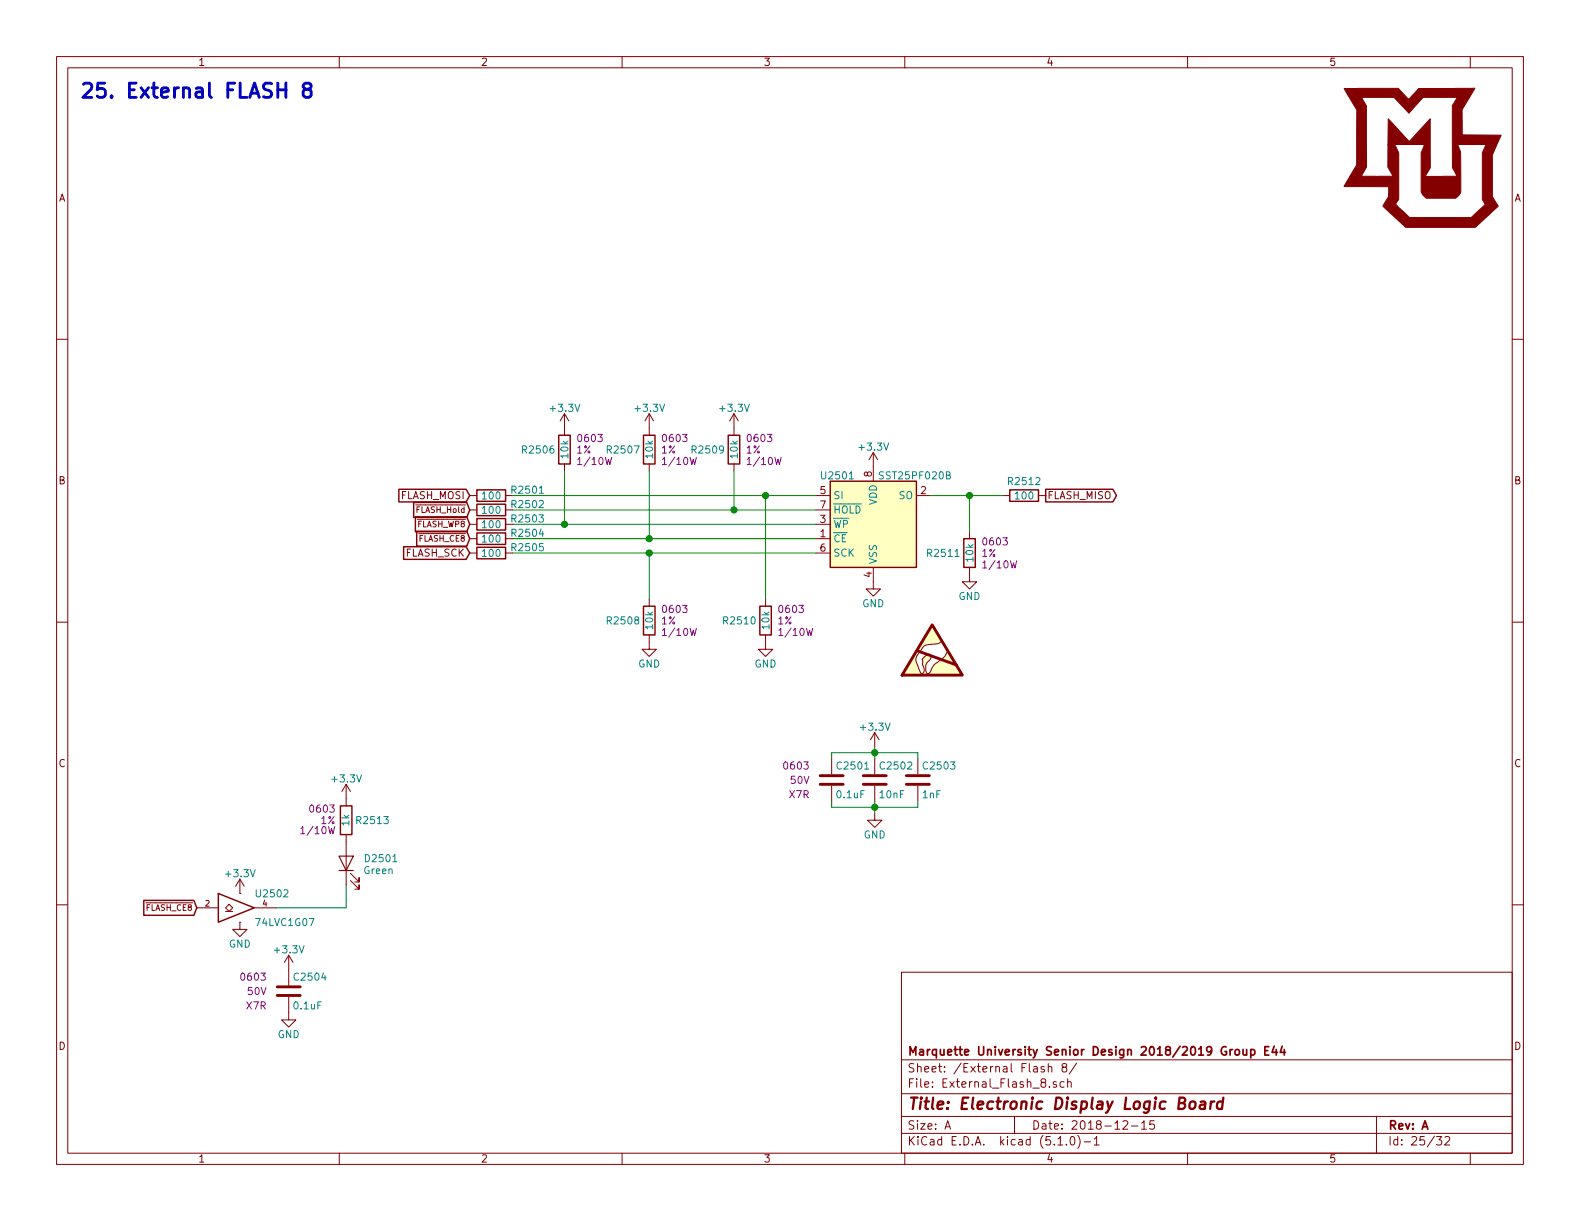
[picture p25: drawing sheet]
EESchema Schematic File Version 4
LIBS:LED_Display_Controller-cache
EELAYER 29 0
EELAYER END
$Descr A 11000 8500
encoding utf-8
Sheet 25 32
Title "Electronic Display Logic Board"
Date "2018-12-15"
Rev "A"
Comp "Marquette University Senior Design 2018/2019 Group E44"
Comment1 ""
Comment2 ""
Comment3 ""
Comment4 ""
$EndDescr
$Comp
L LED_Display_Local_Library:SST25PF020B U2501
U 1 1
P 6080 3650
F 0 "U2501" H 5830 3990 50  0000 C CNN
F 1 "SST25PF020B" H 6110 3990 50  0000 L CNN
F 2 "Housings_SOIC:SOIC-8_3.9x4.9mm_Pitch1.27mm" H 6080 3150 50  0001 C CIN
F 3 "http://ww1.microchip.com/downloads/en/DeviceDoc/20005135B.pdf" H 6080 3650 50  0001 C CNN
F 4 "SST25PF020B-80-4C-SAE-TCT-ND" H 6030 4190 40  0001 C CNN "Digi-Key PN"
	1    6080 3650
	1    0    0    -1  
$EndComp
$Comp
L power:GND #PWR02507
U 1 1
P 6080 4050
F 0 "#PWR02507" H 6080 3800 50  0001 C CNN
F 1 "GND" H 6080 3900 50  0000 C CNN
F 2 "" H 6080 4050 50  0001 C CNN
F 3 "" H 6080 4050 50  0001 C CNN
	1    6080 4050
	1    0    0    -1  
$EndComp
$Comp
L LED_Display_Local_Library:R_Custom R2510
U 1 1
P 5330 4320
F 0 "R2510" H 5270 4320 50  0000 R CNN
F 1 "10k" V 5330 4320 50  0000 C CNN
F 2 "Resistors_SMD:R_0603" H 5330 4320 50  0001 C CNN
F 3 "" H 5330 4320 50  0001 C CNN
F 4 "0603" H 5410 4400 50  0000 L CNN "display_footprint"
F 5 "1%" H 5410 4320 50  0000 L CNN "Tolerance"
F 6 "1/10W" H 5410 4240 50  0000 L CNN "Wattage"
F 7 "RMCF0603FT10K0CT-ND" H 5630 4720 60  0001 C CNN "Digi-Key PN"
	1    5330 4320
	1    0    0    -1  
$EndComp
$Comp
L LED_Display_Local_Library:R_Custom R2508
U 1 1
P 4520 4320
F 0 "R2508" H 4460 4320 50  0000 R CNN
F 1 "10k" V 4520 4320 50  0000 C CNN
F 2 "Resistors_SMD:R_0603" H 4520 4320 50  0001 C CNN
F 3 "" H 4520 4320 50  0001 C CNN
F 4 "0603" H 4600 4400 50  0000 L CNN "display_footprint"
F 5 "1%" H 4600 4320 50  0000 L CNN "Tolerance"
F 6 "1/10W" H 4600 4240 50  0000 L CNN "Wattage"
F 7 "RMCF0603FT10K0CT-ND" H 4820 4720 60  0001 C CNN "Digi-Key PN"
	1    4520 4320
	1    0    0    -1  
$EndComp
$Comp
L LED_Display_Local_Library:R_Custom R2509
U 1 1
P 5110 3130
F 0 "R2509" H 5050 3130 50  0000 R CNN
F 1 "10k" V 5110 3130 50  0000 C CNN
F 2 "Resistors_SMD:R_0603" H 5110 3130 50  0001 C CNN
F 3 "" H 5110 3130 50  0001 C CNN
F 4 "0603" H 5190 3210 50  0000 L CNN "display_footprint"
F 5 "1%" H 5190 3130 50  0000 L CNN "Tolerance"
F 6 "1/10W" H 5190 3050 50  0000 L CNN "Wattage"
F 7 "RMCF0603FT10K0CT-ND" H 5410 3530 60  0001 C CNN "Digi-Key PN"
	1    5110 3130
	1    0    0    -1  
$EndComp
$Comp
L LED_Display_Local_Library:R_Custom R2507
U 1 1
P 4520 3130
F 0 "R2507" H 4460 3130 50  0000 R CNN
F 1 "10k" V 4520 3130 50  0000 C CNN
F 2 "Resistors_SMD:R_0603" H 4520 3130 50  0001 C CNN
F 3 "" H 4520 3130 50  0001 C CNN
F 4 "0603" H 4600 3210 50  0000 L CNN "display_footprint"
F 5 "1%" H 4600 3130 50  0000 L CNN "Tolerance"
F 6 "1/10W" H 4600 3050 50  0000 L CNN "Wattage"
F 7 "RMCF0603FT10K0CT-ND" H 4820 3530 60  0001 C CNN "Digi-Key PN"
	1    4520 3130
	1    0    0    -1  
$EndComp
$Comp
L LED_Display_Local_Library:R_Custom R2506
U 1 1
P 3930 3130
F 0 "R2506" H 3870 3130 50  0000 R CNN
F 1 "10k" V 3930 3130 50  0000 C CNN
F 2 "Resistors_SMD:R_0603" H 3930 3130 50  0001 C CNN
F 3 "" H 3930 3130 50  0001 C CNN
F 4 "0603" H 4010 3210 50  0000 L CNN "display_footprint"
F 5 "1%" H 4010 3130 50  0000 L CNN "Tolerance"
F 6 "1/10W" H 4010 3050 50  0000 L CNN "Wattage"
F 7 "RMCF0603FT10K0CT-ND" H 4230 3530 60  0001 C CNN "Digi-Key PN"
	1    3930 3130
	1    0    0    -1  
$EndComp
$Comp
L LED_Display_Local_Library:R_Custom R2511
U 1 1
P 6750 3850
F 0 "R2511" H 6690 3850 50  0000 R CNN
F 1 "10k" V 6750 3850 50  0000 C CNN
F 2 "Resistors_SMD:R_0603" H 6750 3850 50  0001 C CNN
F 3 "" H 6750 3850 50  0001 C CNN
F 4 "0603" H 6830 3930 50  0000 L CNN "display_footprint"
F 5 "1%" H 6830 3850 50  0000 L CNN "Tolerance"
F 6 "1/10W" H 6830 3770 50  0000 L CNN "Wattage"
F 7 "RMCF0603FT10K0CT-ND" H 7050 4250 60  0001 C CNN "Digi-Key PN"
	1    6750 3850
	1    0    0    -1  
$EndComp
$Comp
L power:GND #PWR02503
U 1 1
P 4520 4470
F 0 "#PWR02503" H 4520 4220 50  0001 C CNN
F 1 "GND" H 4520 4320 50  0000 C CNN
F 2 "" H 4520 4470 50  0001 C CNN
F 3 "" H 4520 4470 50  0001 C CNN
	1    4520 4470
	1    0    0    -1  
$EndComp
$Comp
L power:GND #PWR02505
U 1 1
P 5330 4470
F 0 "#PWR02505" H 5330 4220 50  0001 C CNN
F 1 "GND" H 5330 4320 50  0000 C CNN
F 2 "" H 5330 4470 50  0001 C CNN
F 3 "" H 5330 4470 50  0001 C CNN
	1    5330 4470
	1    0    0    -1  
$EndComp
$Comp
L power:GND #PWR02510
U 1 1
P 6750 4000
F 0 "#PWR02510" H 6750 3750 50  0001 C CNN
F 1 "GND" H 6750 3850 50  0000 C CNN
F 2 "" H 6750 4000 50  0001 C CNN
F 3 "" H 6750 4000 50  0001 C CNN
	1    6750 4000
	1    0    0    -1  
$EndComp
$Comp
L LED_Display_Local_Library:R_Custom R2501
U 1 1
P 3420 3450
F 0 "R2501" V 3380 3580 50  0000 L CNN
F 1 "100" V 3420 3450 50  0000 C CNN
F 2 "Resistors_SMD:R_0603" H 3420 3450 50  0001 C CNN
F 3 "" H 3420 3450 50  0001 C CNN
F 4 "0603" V 3520 3450 50  0001 C CNN "display_footprint"
F 5 "1%" V 3620 3450 50  0001 C CNN "Tolerance"
F 6 "1/10W" V 3720 3450 50  0001 C CNN "Wattage"
F 7 "A106047CT-ND" H 3720 3850 60  0001 C CNN "Digi-Key PN"
	1    3420 3450
	0    1    1    0   
$EndComp
Wire Wire Line
	3570 3750 4520 3750
Wire Wire Line
	3570 3850 4520 3850
Wire Wire Line
	3570 3450 5330 3450
Wire Wire Line
	5680 3550 5110 3550
Wire Wire Line
	5110 3550 5110 3280
Wire Wire Line
	5330 3450 5330 4170
Connection ~ 5330 3450
Wire Wire Line
	5330 3450 5680 3450
Wire Wire Line
	4520 4170 4520 3850
Wire Wire Line
	4520 3280 4520 3750
Connection ~ 4520 3750
Wire Wire Line
	4520 3750 5680 3750
Wire Wire Line
	3930 3280 3930 3650
Wire Wire Line
	3930 3650 5680 3650
Connection ~ 3930 3650
Text GLabel 3270 3450 0    50   Input ~ 0
FLASH_MOSI
Text GLabel 3270 3750 0    40   Input ~ 0
~FLASH_CE8
Text GLabel 3270 3850 0    50   Input ~ 0
FLASH_SCK
$Comp
L LED_Display_Local_Library:R_Custom R2512
U 1 1
P 7130 3450
F 0 "R2512" V 7030 3450 50  0000 C CNN
F 1 "100" V 7130 3450 50  0000 C CNN
F 2 "Resistors_SMD:R_0603" H 7130 3450 50  0001 C CNN
F 3 "" H 7130 3450 50  0001 C CNN
F 4 "0603" V 7230 3450 50  0001 C CNN "display_footprint"
F 5 "1%" V 7330 3450 50  0001 C CNN "Tolerance"
F 6 "1/10W" V 7430 3450 50  0001 C CNN "Wattage"
F 7 "A106047CT-ND" H 7430 3850 60  0001 C CNN "Digi-Key PN"
	1    7130 3450
	0    1    1    0   
$EndComp
Wire Wire Line
	6980 3450 6750 3450
Wire Wire Line
	6750 3700 6750 3450
Connection ~ 6750 3450
Wire Wire Line
	6750 3450 6480 3450
Text GLabel 7280 3450 2    50   Output ~ 0
FLASH_MISO
$Comp
L LED_Display_Local_Library:C_Custom C?
U 1 1
P 5790 5430
AR Path="/5BAAE16C/5BBEB738" Ref="C?"  Part="1" 
AR Path="/5BB181D8/5BBEB738" Ref="C?"  Part="1" 
AR Path="/5BB2595E/5BBEB738" Ref="C?"  Part="1" 
AR Path="/5BB53D67/5BBEB738" Ref="C2501"  Part="1" 
F 0 "C2501" H 5815 5530 50  0000 L CNN
F 1 "0.1uF" H 5815 5330 50  0000 L CNN
F 2 "Capacitors_SMD:C_0603" H 5828 5280 50  0001 C CNN
F 3 "" H 5815 5530 50  0001 C CNN
F 4 "0603" H 5640 5530 50  0000 R CNN "display_footprint"
F 5 "50V" H 5640 5430 50  0000 R CNN "Voltage"
F 6 "X7R" H 5640 5330 50  0000 R CNN "Dielectric"
F 7 "311-1344-1-ND" H 6215 5930 60  0001 C CNN "Digi-Key PN"
	1    5790 5430
	1    0    0    -1  
$EndComp
$Comp
L LED_Display_Local_Library:C_Custom C?
U 1 1
P 6090 5430
AR Path="/5BAAE16C/5BBEB743" Ref="C?"  Part="1" 
AR Path="/5BB181D8/5BBEB743" Ref="C?"  Part="1" 
AR Path="/5BB2595E/5BBEB743" Ref="C?"  Part="1" 
AR Path="/5BB53D67/5BBEB743" Ref="C2502"  Part="1" 
F 0 "C2502" H 6115 5530 50  0000 L CNN
F 1 "10nF" H 6115 5330 50  0000 L CNN
F 2 "Capacitors_SMD:C_0603" H 6128 5280 50  0001 C CNN
F 3 "" H 6115 5530 50  0001 C CNN
F 4 "0603" H 5940 5530 50  0001 R CNN "display_footprint"
F 5 "50V" H 5940 5430 50  0001 R CNN "Voltage"
F 6 "X7R" H 5940 5330 50  0001 R CNN "Dielectric"
F 7 "1276-1921-1-ND" H 6515 5930 60  0001 C CNN "Digi-Key PN"
	1    6090 5430
	1    0    0    -1  
$EndComp
$Comp
L LED_Display_Local_Library:C_Custom C?
U 1 1
P 6390 5430
AR Path="/5BAAE16C/5BBEB74E" Ref="C?"  Part="1" 
AR Path="/5BB181D8/5BBEB74E" Ref="C?"  Part="1" 
AR Path="/5BB2595E/5BBEB74E" Ref="C?"  Part="1" 
AR Path="/5BB53D67/5BBEB74E" Ref="C2503"  Part="1" 
F 0 "C2503" H 6415 5530 50  0000 L CNN
F 1 "1nF" H 6415 5330 50  0000 L CNN
F 2 "Capacitors_SMD:C_0603" H 6428 5280 50  0001 C CNN
F 3 "" H 6415 5530 50  0001 C CNN
F 4 "0603" H 6240 5530 50  0001 R CNN "display_footprint"
F 5 "50V" H 6240 5430 50  0001 R CNN "Voltage"
F 6 "X7R" H 6240 5330 50  0001 R CNN "Dielectric"
F 7 "1276-1018-1-ND" H 6815 5930 60  0001 C CNN "Digi-Key PN"
	1    6390 5430
	1    0    0    -1  
$EndComp
$Comp
L power:GND #PWR?
U 1 1
P 6090 5660
AR Path="/5BAAE16C/5BBEB755" Ref="#PWR?"  Part="1" 
AR Path="/5BB181D8/5BBEB755" Ref="#PWR?"  Part="1" 
AR Path="/5BB2595E/5BBEB755" Ref="#PWR?"  Part="1" 
AR Path="/5BB53D67/5BBEB755" Ref="#PWR02509"  Part="1" 
F 0 "#PWR02509" H 6090 5410 50  0001 C CNN
F 1 "GND" H 6090 5510 50  0000 C CNN
F 2 "" H 6090 5660 50  0001 C CNN
F 3 "" H 6090 5660 50  0001 C CNN
	1    6090 5660
	1    0    0    -1  
$EndComp
Wire Wire Line
	6090 5660 6090 5620
Wire Wire Line
	6090 5620 5790 5620
Wire Wire Line
	5790 5620 5790 5580
Connection ~ 6090 5620
Wire Wire Line
	6090 5620 6090 5580
Wire Wire Line
	6090 5620 6390 5620
Wire Wire Line
	6390 5620 6390 5580
$Comp
L power:+3.3V #PWR?
U 1 1
P 6090 5200
AR Path="/5BAAE16C/5BBEB762" Ref="#PWR?"  Part="1" 
AR Path="/5BB181D8/5BBEB762" Ref="#PWR?"  Part="1" 
AR Path="/5BB2595E/5BBEB762" Ref="#PWR?"  Part="1" 
AR Path="/5BB53D67/5BBEB762" Ref="#PWR02508"  Part="1" 
F 0 "#PWR02508" H 6090 5050 50  0001 C CNN
F 1 "+3.3V" H 6090 5340 50  0000 C CNN
F 2 "" H 6090 5200 50  0001 C CNN
F 3 "" H 6090 5200 50  0001 C CNN
	1    6090 5200
	1    0    0    -1  
$EndComp
Wire Wire Line
	6090 5200 6090 5240
Wire Wire Line
	5790 5280 5790 5240
Wire Wire Line
	5790 5240 6090 5240
Wire Wire Line
	6390 5240 6390 5280
Connection ~ 6090 5240
Wire Wire Line
	6090 5240 6090 5280
Wire Wire Line
	6090 5240 6390 5240
$Comp
L LED_Display_Local_Library:R_Custom R2502
U 1 1
P 3420 3550
F 0 "R2502" V 3380 3680 50  0000 L CNN
F 1 "100" V 3420 3550 50  0000 C CNN
F 2 "Resistors_SMD:R_0603" H 3420 3550 50  0001 C CNN
F 3 "" H 3420 3550 50  0001 C CNN
F 4 "0603" V 3520 3550 50  0001 C CNN "display_footprint"
F 5 "1%" V 3620 3550 50  0001 C CNN "Tolerance"
F 6 "1/10W" V 3720 3550 50  0001 C CNN "Wattage"
F 7 "A106047CT-ND" H 3720 3950 60  0001 C CNN "Digi-Key PN"
	1    3420 3550
	0    1    1    0   
$EndComp
$Comp
L LED_Display_Local_Library:R_Custom R2504
U 1 1
P 3420 3750
F 0 "R2504" V 3380 3880 50  0000 L CNN
F 1 "100" V 3420 3750 50  0000 C CNN
F 2 "Resistors_SMD:R_0603" H 3420 3750 50  0001 C CNN
F 3 "" H 3420 3750 50  0001 C CNN
F 4 "0603" V 3520 3750 50  0001 C CNN "display_footprint"
F 5 "1%" V 3620 3750 50  0001 C CNN "Tolerance"
F 6 "1/10W" V 3720 3750 50  0001 C CNN "Wattage"
F 7 "A106047CT-ND" H 3720 4150 60  0001 C CNN "Digi-Key PN"
	1    3420 3750
	0    1    1    0   
$EndComp
$Comp
L LED_Display_Local_Library:R_Custom R2505
U 1 1
P 3420 3850
F 0 "R2505" V 3380 3980 50  0000 L CNN
F 1 "100" V 3420 3850 50  0000 C CNN
F 2 "Resistors_SMD:R_0603" H 3420 3850 50  0001 C CNN
F 3 "" H 3420 3850 50  0001 C CNN
F 4 "0603" V 3520 3850 50  0001 C CNN "display_footprint"
F 5 "1%" V 3620 3850 50  0001 C CNN "Tolerance"
F 6 "1/10W" V 3720 3850 50  0001 C CNN "Wattage"
F 7 "A106047CT-ND" H 3720 4250 60  0001 C CNN "Digi-Key PN"
	1    3420 3850
	0    1    1    0   
$EndComp
Wire Wire Line
	5110 3550 3570 3550
Connection ~ 5110 3550
Text GLabel 3270 3550 0    40   Input ~ 0
~FLASH_Hold
$Comp
L LED_Display_Local_Library:R_Custom R2503
U 1 1
P 3420 3650
F 0 "R2503" V 3380 3780 50  0000 L CNN
F 1 "100" V 3420 3650 50  0000 C CNN
F 2 "Resistors_SMD:R_0603" H 3420 3650 50  0001 C CNN
F 3 "" H 3420 3650 50  0001 C CNN
F 4 "0603" V 3520 3650 50  0001 C CNN "display_footprint"
F 5 "1%" V 3620 3650 50  0001 C CNN "Tolerance"
F 6 "1/10W" V 3720 3650 50  0001 C CNN "Wattage"
F 7 "A106047CT-ND" H 3720 4050 60  0001 C CNN "Digi-Key PN"
	1    3420 3650
	0    1    1    0   
$EndComp
Wire Wire Line
	3570 3650 3930 3650
Text GLabel 3270 3650 0    40   Input ~ 0
~FLASH_WP8
$Comp
L power:+3.3V #PWR02501
U 1 1
P 3930 2980
F 0 "#PWR02501" H 3930 2830 50  0001 C CNN
F 1 "+3.3V" H 3930 3120 50  0000 C CNN
F 2 "" H 3930 2980 50  0001 C CNN
F 3 "" H 3930 2980 50  0001 C CNN
	1    3930 2980
	1    0    0    -1  
$EndComp
$Comp
L power:+3.3V #PWR02502
U 1 1
P 4520 2980
F 0 "#PWR02502" H 4520 2830 50  0001 C CNN
F 1 "+3.3V" H 4520 3120 50  0000 C CNN
F 2 "" H 4520 2980 50  0001 C CNN
F 3 "" H 4520 2980 50  0001 C CNN
	1    4520 2980
	1    0    0    -1  
$EndComp
$Comp
L power:+3.3V #PWR02504
U 1 1
P 5110 2980
F 0 "#PWR02504" H 5110 2830 50  0001 C CNN
F 1 "+3.3V" H 5110 3120 50  0000 C CNN
F 2 "" H 5110 2980 50  0001 C CNN
F 3 "" H 5110 2980 50  0001 C CNN
	1    5110 2980
	1    0    0    -1  
$EndComp
$Comp
L power:+3.3V #PWR02506
U 1 1
P 6080 3250
F 0 "#PWR02506" H 6080 3100 50  0001 C CNN
F 1 "+3.3V" H 6080 3390 50  0000 C CNN
F 2 "" H 6080 3250 50  0001 C CNN
F 3 "" H 6080 3250 50  0001 C CNN
	1    6080 3250
	1    0    0    -1  
$EndComp
$Comp
L Graphic:SYM_ESD_Large #SYM?
U 1 1
P 6490 4500
AR Path="/5BAAE0FA/5C031411" Ref="#SYM?"  Part="1" 
AR Path="/5BB182B1/5C031411" Ref="#SYM?"  Part="1" 
AR Path="/5BB53D67/5C031411" Ref="#SYM2501"  Part="1" 
F 0 "#SYM2501" H 6490 4700 50  0001 C CNN
F 1 "SYM_ESD_Large" H 6490 4250 50  0001 C CNN
F 2 "" H 6485 4470 50  0001 C CNN
F 3 "~" H 6485 4470 50  0001 C CNN
	1    6490 4500
	1    0    0    -1  
$EndComp
Text Notes 550  700  0    100  ~ 20
25. External FLASH 8
$Comp
L LED_Display_Local_Library:MU_Logo #G2501
U 1 1
P 9900 1100
F 0 "#G2501" H 9900 614 60  0001 C CNN
F 1 "MU_Logo" H 9900 1586 60  0001 C CNN
F 2 "" H 9900 1100 50  0001 C CNN
F 3 "" H 9900 1100 50  0001 C CNN
	1    9900 1100
	1    0    0    -1  
$EndComp
Connection ~ 4520 3850
Wire Wire Line
	4520 3850 5680 3850
$Comp
L LED_Display_Local_Library:C_Custom C?
U 1 1
P 2010 6900
AR Path="/5BAAE16C/5C174557" Ref="C?"  Part="1" 
AR Path="/5BB181D8/5C174557" Ref="C?"  Part="1" 
AR Path="/5BB2595E/5C174557" Ref="C?"  Part="1" 
AR Path="/5BB53D67/5C174557" Ref="C2504"  Part="1" 
F 0 "C2504" H 2035 7000 50  0000 L CNN
F 1 "0.1uF" H 2035 6800 50  0000 L CNN
F 2 "Capacitors_SMD:C_0603" H 2048 6750 50  0001 C CNN
F 3 "" H 2035 7000 50  0001 C CNN
F 4 "0603" H 1860 7000 50  0000 R CNN "display_footprint"
F 5 "50V" H 1860 6900 50  0000 R CNN "Voltage"
F 6 "X7R" H 1860 6800 50  0000 R CNN "Dielectric"
F 7 "311-1344-1-ND" H 2435 7400 60  0001 C CNN "Digi-Key PN"
	1    2010 6900
	1    0    0    -1  
$EndComp
$Comp
L LED_Display_Local_Library:74LVC1G07_Power U?
U 1 1
P 1670 6320
AR Path="/5BB2595E/5C17455F" Ref="U?"  Part="1" 
AR Path="/5BB53D67/5C17455F" Ref="U2502"  Part="1" 
F 0 "U2502" H 1770 6420 50  0000 L CNN
F 1 "74LVC1G07" H 1770 6220 50  0000 L CNN
F 2 "TO_SOT_Packages_SMD:SOT-353_SC-70-5" H 1670 6320 50  0001 C CNN
F 3 "http://www.ti.com/lit/sg/scyt129e/scyt129e.pdf" H 1670 6320 50  0001 C CNN
F 4 "296-8486-1-ND" H 1670 6320 50  0001 C CNN "Digi-Key PN"
	1    1670 6320
	1    0    0    -1  
$EndComp
$Comp
L power:+3.3V #PWR?
U 1 1
P 1670 6220
AR Path="/5BB2595E/5C174566" Ref="#PWR?"  Part="1" 
AR Path="/5BB53D67/5C174566" Ref="#PWR02511"  Part="1" 
F 0 "#PWR02511" H 1670 6070 50  0001 C CNN
F 1 "+3.3V" H 1670 6360 50  0000 C CNN
F 2 "" H 1670 6220 50  0001 C CNN
F 3 "" H 1670 6220 50  0001 C CNN
	1    1670 6220
	1    0    0    -1  
$EndComp
$Comp
L power:+3.3V #PWR?
U 1 1
P 2010 6750
AR Path="/5BB2595E/5C17456C" Ref="#PWR?"  Part="1" 
AR Path="/5BB53D67/5C17456C" Ref="#PWR02513"  Part="1" 
F 0 "#PWR02513" H 2010 6600 50  0001 C CNN
F 1 "+3.3V" H 2010 6890 50  0000 C CNN
F 2 "" H 2010 6750 50  0001 C CNN
F 3 "" H 2010 6750 50  0001 C CNN
	1    2010 6750
	1    0    0    -1  
$EndComp
$Comp
L power:GND #PWR?
U 1 1
P 2010 7050
AR Path="/5BB2595E/5C174572" Ref="#PWR?"  Part="1" 
AR Path="/5BB53D67/5C174572" Ref="#PWR02514"  Part="1" 
F 0 "#PWR02514" H 2010 6800 50  0001 C CNN
F 1 "GND" H 2010 6900 50  0000 C CNN
F 2 "" H 2010 7050 50  0001 C CNN
F 3 "" H 2010 7050 50  0001 C CNN
	1    2010 7050
	1    0    0    -1  
$EndComp
$Comp
L power:GND #PWR?
U 1 1
P 1670 6420
AR Path="/5BB2595E/5C174578" Ref="#PWR?"  Part="1" 
AR Path="/5BB53D67/5C174578" Ref="#PWR02512"  Part="1" 
F 0 "#PWR02512" H 1670 6170 50  0001 C CNN
F 1 "GND" H 1670 6270 50  0000 C CNN
F 2 "" H 1670 6420 50  0001 C CNN
F 3 "" H 1670 6420 50  0001 C CNN
	1    1670 6420
	1    0    0    -1  
$EndComp
Text GLabel 1370 6320 0    40   Input ~ 0
~FLASH_CE8
$Comp
L power:+3.3V #PWR?
U 1 1
P 2410 5560
AR Path="/5BB844FD/5C17457F" Ref="#PWR?"  Part="1" 
AR Path="/5BF346B3/5C17457F" Ref="#PWR?"  Part="1" 
AR Path="/5BB2595E/5C17457F" Ref="#PWR?"  Part="1" 
AR Path="/5BB53D67/5C17457F" Ref="#PWR02515"  Part="1" 
F 0 "#PWR02515" H 2410 5410 50  0001 C CNN
F 1 "+3.3V" H 2410 5700 50  0000 C CNN
F 2 "" H 2410 5560 50  0001 C CNN
F 3 "" H 2410 5560 50  0001 C CNN
	1    2410 5560
	1    0    0    -1  
$EndComp
Wire Wire Line
	1920 6320 2410 6320
Wire Wire Line
	2410 6320 2410 6160
$Comp
L LED_Display_Local_Library:R_Custom R?
U 1 1
P 2410 5710
AR Path="/5BAAE1F3/5C17458B" Ref="R?"  Part="1" 
AR Path="/5BAAE1DC/5C17458B" Ref="R?"  Part="1" 
AR Path="/5BAAE16C/5C17458B" Ref="R?"  Part="1" 
AR Path="/5BB844FD/5C17458B" Ref="R?"  Part="1" 
AR Path="/5BF346B3/5C17458B" Ref="R?"  Part="1" 
AR Path="/5BB2595E/5C17458B" Ref="R?"  Part="1" 
AR Path="/5BB53D67/5C17458B" Ref="R2513"  Part="1" 
F 0 "R2513" H 2350 5710 50  0000 R CNN
F 1 "1k" V 2410 5710 50  0000 C CNN
F 2 "Resistors_SMD:R_0603" H 2410 5710 50  0001 C CNN
F 3 "" H 2410 5710 50  0001 C CNN
F 4 "0603" H 2480 5790 50  0000 L CNN "display_footprint"
F 5 "1%" H 2480 5710 50  0000 L CNN "Tolerance"
F 6 "1/10W" H 2480 5640 50  0000 L CNN "Wattage"
F 7 "RMCF0603FT1K00CT-ND" H 2710 6110 60  0001 C CNN "Digi-Key PN"
	1    2410 5710
	-1   0    0    -1  
$EndComp
$Comp
L Device:LED D?
U 1 1
P 2410 6010
AR Path="/5BB844FD/5C174593" Ref="D?"  Part="1" 
AR Path="/5BF346B3/5C174593" Ref="D?"  Part="1" 
AR Path="/5BB2595E/5C174593" Ref="D?"  Part="1" 
AR Path="/5BB53D67/5C174593" Ref="D2501"  Part="1" 
F 0 "D2501" V 2440 5890 50  0000 R CNN
F 1 "Green" V 2357 5893 50  0000 R CNN
F 2 "LEDs:LED_0603" H 2410 6010 50  0001 C CNN
F 3 "~" H 2410 6010 50  0001 C CNN
F 4 "160-1446-1-ND" H -2600 3010 50  0001 C CNN "Digi-Key PN"
	1    2410 6010
	0    -1   -1   0   
$EndComp
$EndSCHEMATC
